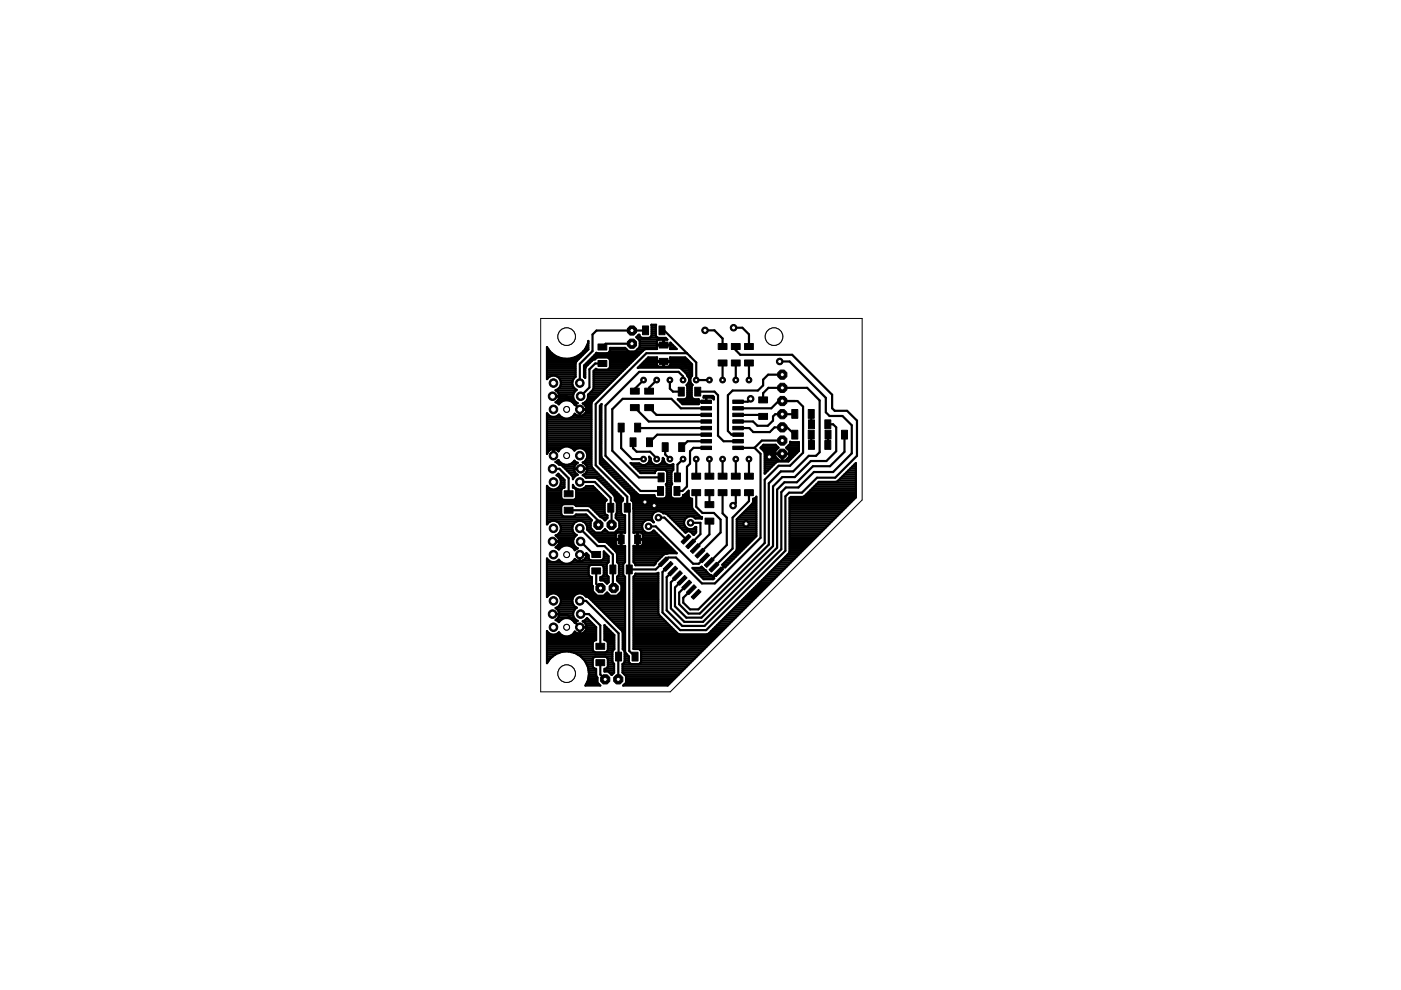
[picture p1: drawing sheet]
<svg xmlns="http://www.w3.org/2000/svg" width="297mm" height="210mm" viewBox="0 0 297 210" stroke-linecap="round" stroke-linejoin="round" font-family="sans-serif">
<g fill="#000" stroke="#000" stroke-width=".21">
<path d="M126.8 76.4h1.9v1.3h-1.9zM126.8 72.9h1.9v1.3h-1.9zM136.2 69.1h1.3v1.9h-1.3zM139.7 69.1h1.3v1.9h-1.3zM139.8 72.5h1.8v1.3h-1.8zM139.8 76h1.8v1.3h-1.8zM152.3 72.8h1.8v1.3h-1.8zM152.3 76.3h1.8v1.3h-1.8zM155.1 72.8h1.8v1.3h-1.8zM155.1 76.3h1.8v1.3h-1.8zM157.9 72.8h1.8v1.3h-1.8zM157.9 76.3h1.8v1.3h-1.8z"/>
<path d="M131.1 89.7h1.2v1.9h-1.2zM133.6 92.8h1.3v1.9h-1.3zM133.7 85.8h1.8v1.3h-1.8zM133.7 82.3h1.8v1.3h-1.8zM134.6 89.7h1.2v1.9h-1.2zM136.7 85.8h1.9v1.3h-1.9zM136.7 82.3h1.9v1.3h-1.9zM137.1 92.8h1.2v1.9h-1.2zM140.4 93.9h1.3v1.8h-1.3zM143.8 82.1h1.3v1.9h-1.3zM143.9 93.9h1.3v1.8h-1.3zM147.3 82.1h1.3v1.9h-1.3z"/>
<path d="M148.6 94.6h2.3v.7h-2.3zM148.6 93.2h2.3v.7h-2.3zM148.6 91.8h2.3v.7h-2.3zM148.6 90.4h2.3v.7h-2.3zM148.6 89h2.3v.7h-2.3zM148.6 87.6h2.3v.7h-2.3zM148.6 86.2h2.3v.7h-2.3zM148.6 84.8h2.3v.7h-2.3zM155.4 94.6h2.2v.7h-2.2zM155.4 93.2h2.2v.7h-2.2zM155.4 91.8h2.2v.7h-2.2zM155.4 90.4h2.2v.7h-2.2z"/>
<path d="M155.4 89h2.2v.7h-2.2zM155.4 87.6h2.2v.7h-2.2zM155.4 86.2h2.2v.7h-2.2zM155.4 84.8h2.2v.7h-2.2zM160.9 87.7h1.8v1.2h-1.8zM160.9 84.2h1.8v1.2h-1.8zM167.9 86.8h1.2v1.9h-1.2zM167.9 91.2h1.2v1.9h-1.2zM171.4 86.8h1.2v1.9h-1.2zM171.4 91.2h1.2v1.9h-1.2zM171.4 89h1.3v1.9h-1.3zM171.4 93.4h1.3v1.9h-1.3z"/>
<path d="M174.9 89h1.2v1.9h-1.2zM174.9 93.4h1.2v1.9h-1.2zM174.9 91.2h1.3v1.9h-1.3zM178.4 91.2h1.3v1.9h-1.3zM119.6 104.1h1.9v1.2h-1.9zM119.6 107.5h1.9v1.3h-1.9zM125.5 116.9h1.8v1.3h-1.8zM128.9 106.7h1.2v1.9h-1.2zM129.3 119.8h1.3v1.9h-1.3zM131.1 113.4h1.2v1.9h-1.2zM132.4 106.7h1.2v1.9h-1.2zM132.8 119.8h1.2v1.9h-1.2z"/>
<path d="M134.6 113.4h1.2v1.9h-1.2zM139.4 103.2h1.3v1.8h-1.3zM139.5 100.3h1.3v1.9h-1.3zM142.9 103.2h1.3v1.8h-1.3zM143 100.3h1.3v1.9h-1.3zM144.4 114.9l1.6-1.6 .5 .5-1.6 1.6zM147 114.3l.5 .5-1.6 1.6-.5-.6zM146.7 103.8h1.8v1.3h-1.8zM146.7 100.3h1.8v1.3h-1.8zM146.4 116.8l1.6-1.5 .5 .5-1.6 1.5zM147.4 117.8l1.5-1.6 .6 .6-1.6 1.5zM149.9 117.2l.5 .6-1.5 1.5-.5-.5z"/>
<path d="M149.5 103.8h1.8v1.3h-1.8zM149.5 100.3h1.8v1.3h-1.8zM149.5 106.4h1.8v1.2h-1.8zM149.5 109.9h1.8v1.2h-1.8zM152.3 103.8h1.8v1.3h-1.8zM152.3 100.3h1.8v1.3h-1.8zM155.1 103.8h1.8v1.3h-1.8zM155.1 100.3h1.8v1.3h-1.8zM157.9 103.8h1.8v1.3h-1.8zM157.9 100.3h1.8v1.3h-1.8zM125.5 120.4h1.8v1.3h-1.8zM126.3 136.4h1.9v1.3h-1.9z"/>
<path d="M126.3 139.9h1.9v1.2h-1.9zM130.5 138.3h1.3v1.8h-1.3zM134 138.3h1.3v1.8h-1.3zM139.6 119.6l1.6-1.5 .5 .5-1.6 1.5zM140.6 120.6l1.6-1.6 .5 .5-1.6 1.6zM141.6 121.6l1.6-1.6 .5 .5-1.6 1.6zM142.6 122.6l1.6-1.6 .5 .5-1.6 1.6zM145.1 122l.6 .5-1.6 1.6-.5-.5zM144.5 124.6l1.6-1.6 .5 .5-1.5 1.6zM145.5 125.6l1.6-1.6 .5 .5-1.6 1.6zM148.1 125l.5 .5-1.6 1.6-.5-.5zM149.3 119.8l1.6-1.6 .5 .5-1.6 1.6z"/>
<path d="M150.3 120.8l1.6-1.6 .5 .5-1.6 1.6zM151.3 121.8l1.6-1.6 .5 .5-1.6 1.6z"/>
<circle cx="165.9" cy="96.2" r="1.05"/>
</g>
<g fill="none" stroke="#000" stroke-width=".47">
<path d="M116 79.4h6M116 76.1h6.7M116 76.5h6.3M116 79.9h.5M116 79h6M116 78.6h6M116 78.2h6M116 77.8h6M116 77.4h6M116 76.9h6M116 75.7h2.3M116 75.3h1.5"/>
<path d="M116 74.9h1M116 74.5h.6M116 74h.3M116 73.6h.1M116.6 74.6h.1M116.6 74.6l-.6-1v6.8a1.6 1.6 0 0 1 1.9-.7 1.6 1.6 0 0 1 1 1.8M116.6 74.6l1.2 .9M117.8 75.5h.1M117.8 75.5l1.3 .5M118.2 79.9h3.8M119.1 76h.1M121.9 75.8h.1"/>
<path d="M121.9 75.8l-1.4 .3-1.4-.1M122 75.7h1.1M122 79.9l-.4 .4-.3 .6v.6M122.7 75.3h.8M123.1 75.1l-1.2 .7M123.1 75.1h.1M123.3 74.9h.6M123.7 74.5h.7M123.8 79.4h.3M123.8 79.9h.3M123.8 79h.3M123.8 78.6h.3"/>
<path d="M123.8 78.2h.3M123.8 77.8h.4M124 77.4h.6M124 74h.7M124.1 74v.1M124.1 74l-1 1.1M124.2 73.6h.5M124.4 76.9h.7M124.4 73.2h.3M124.7 72.8h.1M124.7 72.8v-.5v1.8l-2.5 2.5-.2 .4v2.9M124.7 72.8l-.6 1.2"/>
<path d="M124.7 72.4h.1M124.8 76.5h.7M125.2 76.1h1M125.6 75.7h9.4M125.9 79.4h5.4M125.9 79.9h4.9M125.9 79h5.8M125.9 78.6h6.2M126 75.3h9.4M126.4 74.9h.2M127.7 77.1h-1.5l-1.2 1.2v3.8l-1.9 1.9M128.8 74.9h7"/>
<path d="M129.1 78.2h3.4M129.2 76.1h5.4M129.3 74.5h3.9M129.3 77.8v-1.5l-.3-.4-2.3-.1-.5 .4-.5 .1-1.5 1.5-.1 .3v2l-.3-.2M129.3 77.8l-.5 .6h-2.1l-.4-.2-.4 .5v3.6M129.3 76.5h4.9M129.3 77.8h3.6M129.3 77.4h4M129.3 76.9h4.4M129.3 74h3.5M134 72.9h-5.6l-.7 .7M134.7 74.5h1.5"/>
<path d="M135 71.6h.8M135.1 74h1.7M135.3 71.1h.3M135.4 72h6.1M135.4 77.8h11.3M135.6 73.6h3.7M135.6 73.2h5M135.6 72.8h3.7M135.6 72.4h3.7M135.8 71.5l-.2-.5-.7 .5 .7 .7v1.4l-.9 .9h-1.4l-.8-.7h-3.2l-.1 .8-.4 .3-2.4-.1-2.6 2.7v2.4M135.8 71.5h2.1M135.8 77.4h3.5"/>
<path d="M136.3 76.9h3M136.7 76.5h3.9v1.3l-1.2-.1-.1-.4v-.6h2.8v.7l-.4 .4h-.9v-1.3h5.2M136.9 70l-10.4 .1-.9 .8v3.5l-2.7 2.8v4M137.1 76.1h2.2M137.9 71.6h1.4M138.2 69.5h.8M138.2 71.1l-.3 .4M138.2 71.1l-.1-2.2h1l-.1 2.2 .3 .4M138.2 71.1h.9M138.2 70.7h.8M138.2 70.3h.8M138.2 69.9h.8"/>
<path d="M138.2 69.1h.8M139.3 75.8v.7M139.3 75.8h-1.9l-2.2 2.2h8.9l.3 .1 1.2 1.2 .3 .6M139.3 75.8h.1M139.3 71.5l1.8 .1 .4 .4h-.7v1.2h1.3v.8h1.4l-1.4-1.4v.4h-2.8v-.5l.1-.4 1.2-.1v1.2h-1.3v.8h-2.4l-.3 .1-11.1 11.1-.1 .3v13.3l.1 .3 6.6 6.6v.4l-.4 .5v2.1a.71 .71 0 0 0 .8 .6v3.7M140.4 70h.4l6.8 6.9v3.7h2.8M140.6 77.4h.2M140.6 76.9h.2M140.6 72.8h.2M140.6 72.4h.2M140.7 76.6h3.7l1.8 1.8v5.8l.9 1h2.7l-.1-.9M140.8 73.2h1.9"/>
<path d="M142.1 77.4h4.6M142.1 76.5v-.7h3.2l1.4 1.4v2.5l-.2 .2M142.1 76.1h3.5M142.1 76.9h4.3M142.1 73.6h1M142.1 72.8h.2M144.5 78.2h2.2M144.9 78.6h1.8M145.3 79h1.4M145.6 74.9h-8.5l-10.8 10.8v12.9l6.7 6.7v2.4l.4 .4v29.9l1.2 1.2M145.6 79.4h1.1M145.8 76.3h.1"/>
<path d="M145.9 79.9a1.27 1.27 0 0 1-.3 1.8l.1 .3-.1 2.4-.4 .2h-1.5l1 1.1h3.4v-1.1h-.9l-.5-.2-.1-.3v-2.1l.3-.4a1.28 1.28 0 0 1-.4-1.7M145.9 79.9h.6M149.5 70h2l1.7 1.8v1.7M153.2 77v3.6M155.5 69.5h1.9l1.4 1.4v2.6M156 73.5v.7l1 1h11l8.4 8.5v2.9l.6 .5h2.6l2.1 2.1v7.4l-4.6 4.7h-3.9l-3.2 3.2h-2.7l-.8 .7v11.6l-16.8 16.8h-5.5l-3.7-3.7v-8.6l1.1-1.2M156 73.5h.1M156 77v3.6M158.8 77v3.6M165.3 76.6h2.1l7.7 7.7v3.1l.8 .8h2.7l2 2v5.9l-4 4h-4l-3.3 3.3h-2.7l-.9 1v12.1l-16.3 16.2h-4.7l-3.3-3.3v-7l1.2-1.3M165.9 79.4h-3l-1.1 1.1v1.2l-1.1 1.1h-5.4l-1 1v7.6l.8 .8h1.4M116 93.6h9.4"/>
<path d="M116 95.2h1.2M116 96.1h.1M116 95.6h.3M116 94.8h3.4M116 94.4h9.4M116 94h9.4M116 93.1h9.4M116 92.7h9.4M116 92.3h9.4M116 91.9h9.4M116 91.5h9.4M116 91.1h9.4"/>
<path d="M116 90.7h9.4M116 90.2h9.4M116 89.8h9.4M116 89.4h9.4M116 89h9.4M116 88.6h3.3M116 88.2h.5M116 87.7h.1M116 80.3h.1M117.2 84h4.3M117.2 99.4h1.4l2 2v3.3M117.2 95.2l.9 .2 .3 .3a1.97 1.97 0 0 1 3.4-.2"/>
<path d="M117.3 95.2v1.3h.1v-1.3M117.3 96.5h.1M117.3 96.1h.1M117.3 95.6h.1M117.5 95.2h1.3M117.8 82.8h4.3M117.8 85.3h1.1M118.1 98.1h.8M118.2 88.2h.5M118.2 97.7h.3M118.3 97.7l-.5 .3 .7 .5 .6 .2 2.2 2.2 .2 .7 .5-.7 .5-.2-.1-.1M118.3 97.7l.1-.2 .1 .2"/>
<path d="M118.3 84.8h3.4M118.3 83.2h3.5M118.3 95.6h.1M118.4 85.7h.1M118.4 82.3h3.4M118.5 97.7l.5 .6 .7 .3M118.5 85.7h.1M118.5 84.4h3.1M118.5 83.6h3.1M118.6 83.9h.1M118.6 84.1h.1M118.6 83.9h-1.4v.2h1.4"/>
<path d="M118.6 84.1l-.4 .8-.4 .4 .7 .4M118.6 80.3h3M118.7 81.9h2.8M118.8 80.7h2.6M118.9 81.5l-.2 .6-.9 .6 .6 .6 .2 .6M118.9 81.5h2.4M118.9 81.1h2.4M119.4 99h2.4M119.7 84.9l-.7 .3-.5 .5M119.8 99.4l3.2-.1v.2h-1.3v.2M120.1 84l2.8 2.8M120.2 99.8h1.6"/>
<path d="M120.5 84.9l.7 .3M120.6 98.5h1.4M120.8 94.8h4.6M120.9 88.6h4.5M121.3 85.3h.8M121.3 81.5l.3 .6 .7 .6a1.57 1.57 0 0 0-.8 1.4 1.57 1.57 0 0 0 1 1.4l-.6 .4-.1-.2M121.4 98.1h1M121.5 95.2h.7M121.5 88.2h1M121.7 99.7l.3 .6 .4 .3M121.8 85.7h.3M121.8 95.5a1.58 1.58 0 0 1 2.5 .2 1.58 1.58 0 0 1-.8 2.4h.1"/>
<path d="M121.8 97.7l.7 .4-.6 .6-.2 .6M121.8 95.5h.1M121.8 97.7h.1M121.8 97.7l-.6 .6-.7 .3-1.7-.1M121.9 87.7a1.95 1.95 0 0 1-3.4 .2 1.56 1.56 0 0 1-2.5-.3v8.6a1.42 1.42 0 0 1 1.2-1M121.9 87.7h.1M122.9 88.2h.1M122.9 87.7h.1M122.9 87.3h.1M122.9 86.9h.1M123 88.2h.1M123.3 88.2h2.1"/>
<path d="M123.6 98.1l.7 .6 .2 .6M123.7 95.2h1.7M123.7 98.1h1.7M123.8 85.7h1.6M124 87.7h1.4M124.1 97.7h1.3M124.1 85.3h1.4M124.1 86.1l.2 .6M124.1 86.1h1.3M124.2 95.6h1.2M124.2 98.5h1.2M124.2 87.4l-.4 .5-.8 .3"/>
<path d="M124.2 87.3h1.2M124.3 86.5h1.1M124.3 86.9h-1.4v1.3l-.5-.1-.5-.4M124.3 86.7h-1.3v1.5M124.3 86.7h.1M124.3 86.9l-.1 .5M124.3 86.9h1.1M124.4 97.3h1M124.4 96.1h1M124.4 99h1.1M124.5 84.8h1.4M124.5 99.8h1.7"/>
<path d="M124.5 99.7l-.3 .6-.4 .3M124.5 96.9h.9M124.5 96.5h.9M124.7 84.4h1.6M124.7 84h2M124.8 83.6h2.3M125.2 83.2h2.3M125.6 82.8h2.3M125.8 99.4l-2.6-.1v.2h1.3v.2M125.9 82.3l-.2 .4-1 1a1.57 1.57 0 0 1-1.2 1.8l.6 .6M125.9 82.3h2.4M125.9 81.9h2.9"/>
<path d="M125.9 81.5h3.3M125.9 81.1h3.7M125.9 80.7h4.1M125.9 80.3h4.5M127.2 93.6h.3M127.2 95.2h.3M127.2 97.7h1M127.2 98.1h1.4M127.2 97.3h.5M127.2 96.9h.3M127.2 96.5h.3M127.2 96.1h.3"/>
<path d="M127.2 95.6h.3M127.2 94.8h.3M127.2 94.4h.3M127.2 94h.3M127.2 93.1h.3M127.2 92.7h.3M127.2 92.3h.3M127.2 91.9h.3M127.2 91.5h.3M127.2 91.1h.3M127.2 90.7h.3M127.2 90.2h.3"/>
<path d="M127.2 89.8h.3M127.2 89.4h.3M127.2 89h.3M127.2 88.6h.3M127.2 88.2h.3M127.2 87.7h.3M127.2 87.3h.3M127.2 86.9h.3M127.2 86.5h.3M127.2 86.1h.3M127.4 98.5h1.6M127.9 99h1.5"/>
<path d="M128.3 99.4h1.5M128.7 99.8h1.5M131.7 90.7v4.3l2.3 2.3h2.4M134 98.5h2M134.2 93.8v1.2l.8 .8h2.8l1.4 1.4v.1M134.5 99h8.2M134.6 86.4l2.9 3h12.2M134.9 99.4h7.8M135.2 90.7l14.5 .1M135.3 99.8h3.8M136.4 80.6l-1.8 1.8v.5M136.9 98.5h1.9"/>
<path d="M137.5 98.1h.7M137.6 86.4l1.6 1.6h10.5M137.6 96.9h.1M137.7 97.7h.3M137.7 97.3h.3M139.2 80.6l-1.6 1.6v.7M139.7 98.5h1.9M140.3 98.1h.7M140.5 97.7h.3M140.5 97.3h.2M141 94.8v1.6l1 .9M141.2 99.8h1.4"/>
<path d="M142 80.6v1.8l.7 .6h1.7M142.5 98.5h.2M143.9 84.8h4.2M144.3 85.3h3.8M144.7 85.7h3.4M144.8 80.6v-.8l-.9-1h-8.4l-7.1 7.2v10.6l7.4 7.5h4.2M144.8 97.3l-1.2 1.2v2.7M145.6 84.4h1.2M145.7 81.5h1M145.7 84h.9M145.7 83.6h.9M145.7 83.2h.9"/>
<path d="M145.7 82.8h.9M145.7 82.3h.9M145.7 81.9h.9M146 81.1h.5M146.1 80.3h.3M146.1 80.7h.2M147.6 97.3v3.7M147.9 83h3.6l.7 .8v8.6l1.2 1.2h3.1M149.2 83.9h1.9l.2 .3v.5l-.4-.4h-1.7zM149.2 84h2M149.7 95h-2.7l-.7 .7v2.6l-.7 .7v4.1l-.9 1h-1.2M149.7 93.6h-3.9l-1.3 1.2"/>
<path d="M149.7 92.2h-10.4l-1.6 1.6M149.7 86.6h-5.3l-2.1-2h-10.3l-2.2 2.2v8.8l5.7 5.6h4.7M149.7 84.8h.1M149.7 84.4h.1M150.4 97.3v3.7M151.2 84.4h.1M153.2 97.3v3.7M156 97.3v3.7M156.5 95h3.5M156.5 90.8h2.4l.8 .8h3.5l1-1h2.7l1.6 1.6M156.5 88h5l.3 .3M156.5 86.6h7l1.6-1.6h4l1.2 1.2v9.8l-2.8 2.7h-2.4l-3 3v13.4l-14 14.1h-1.8l-1.4-1.4v-1.1l1.7-1.7"/>
<path d="M158.8 97.3v3.7M159.2 84.6l-.6 .6h-2.1M160 95l1.2 1.2v17.8l-9.6 9.7h-2.8l-5.5-5.5h-1.6l-2.7 2.5h-5.6M161.4 94.8h3.5M161.5 95.2h3.3M161.8 84.8v-1.4l1.1-1.2h8.2l2.7 2.7v11l-.8 .7h-1.5l-3.3 3.3h-2.7l-2.5 2.6v13l-14.6 14.6h-2.4l-2-2v-2.5l1.6-1.6M161.8 94.4h2.7M161.9 95.6h2.5M162.1 99.4h1.1M162.1 96l-.9-1 .7-.7h2.5l.7 .6-.7 .7v1.2l.8 .9M162.1 97.7h5.2M162.1 98.5h1.9"/>
<path d="M162.1 99.8h.7M162.1 99h1.5M162.1 98.1h2.4M162.1 97.3h2.8M162.1 96.9h2.3M162.1 96.5h2.3M162.1 96.1h2.3M165.9 93.4h-4.4l-1.5 1.6M165.9 96.2v1.5M165.9 97.3h.1M165.9 96.9h.1M165.9 96.5h.1"/>
<path d="M166.8 94.8h2.6M166.9 97.3h.8M167 95.2h2.4M167.2 94.4h2.2M167.3 96.9h.8M167.3 96.2h-3.5l-.7 .7M167.3 96.5h1.2M167.3 96.1h1.7M167.3 95.6h2.1M167.5 94h1.9M168.5 87.8h-4.1l-.5 .5v.9l-1.1 1.1h-2.2l-.9-.9h-3.2M169.4 95.6v-1.9h-1.9v.4l-.8 .8 .6 .7v1.2l-.8 .9"/>
<path d="M169.4 95.6l-2.2 2.3h-2.3l-.3 .1-2.5 2.4v-4.4M172 87.8v2.2M172 92.2v2.1M175.5 90h1.1l.7 .6v5.1l-2.1 2h-3.3l-3.4 3.5h-2.6l-2 1.9v12.7l-15.2 15.2h-3.2l-2.4-2.5v-3.9l1.5-1.5M175.6 92.2l-.1 2.1M179 92.2v3.6l-3 3h-3.6l-3.4 3.5h-2.7l-1.5 1.5v12.3l-15.7 15.7h-4l-2.9-2.8v-5.5l1.4-1.4M179.8 99.8h1.7M180.3 99.4h1.2M180.7 99h.8M181.1 98.5h.4M116 109.7h8.9M116 106h12.6"/>
<path d="M116 103.1h.1M116 119.7h12.6M116 119.3h3.1M116 118.9h.4M116 118.5h.1M116 111h.1M116 110.6h.7M116 110.2h9.3M116 109.3h3.2M116 108.9h3M116 108.5h3M116 108.1h3"/>
<path d="M116 107.7h3M116 107.3h3M116 106.8h12.2M116 106.4h12.3M116 105.6h3M116 105.2h3M116 104.8h3M116 104.4h3M116 103.9h3M116 103.5h.4M116 103.1v8.1a1.6 1.6 0 0 1 2.6-.2 1.6 1.6 0 0 1-.8 2.5l.7 .8M116 103.1l.5 .4"/>
<path d="M116.5 103.5l.5 .3h.7l.5-.3M117.9 113.5h4.3M118 116h1M118 110.6h4.3M118.2 100.6h.3M118.3 113.9h3.5M118.3 103.5h1M118.3 118.9h.4M118.4 115.5l-.6 .6 .7 .4M118.4 116.4h.2M118.4 115.5h3.3M118.4 101h.6"/>
<path d="M118.5 114.3l.1 .4M118.5 118.7a1.96 1.96 0 0 0 3.4-.2l.5 .4 .5 .1v-1.3h1.4a1.41 1.41 0 0 1-1.3 1.3M118.5 114.3h3.1M118.5 118.7a1.58 1.58 0 0 1-2.5-.3v8.2a1.6 1.6 0 0 1 2.6-.2 1.6 1.6 0 0 1-.8 2.5l.7 .7M118.5 116.5h.1M118.5 118.7h.1M118.5 113.1h3.3M118.5 115.1l-.1 .4M118.5 115.1h3M118.6 111h3.1M118.6 114.7h.1M118.7 103.1h1"/>
<path d="M118.7 103.1l-.5 .4M118.7 101.4h.7M118.8 112.6h2.7M118.8 111.4h2.7M118.9 102.7h.8M118.9 112.2h2.4M118.9 101.9v.6l-.2 .6M118.9 101.9l-.2-.6-.7-.5 .4-.4 1.3 1.3v1.7l-.4 .1M118.9 111.8h2.4M118.9 102.3h.8M118.9 101.9h.8M119 108.9l.1 .3 .4 .3h2.1l.5-.4h2.1l1.3 1.2-.3 .3v1.4l1 .9h1.4l.7-.7"/>
<path d="M119 103.9v1.6l.1 .2 .4 .3M119.3 103.5l-.3 .4M120.6 108.2h4l2.3 2.2v.9M120.6 100.2h1.3M121.1 100.6h1.3M121.1 119.3h7.8M121.3 116h.7M121.4 101h.5M121.5 103.1h.1M121.5 101.4h.1M121.5 115.1l.3 .6 .7 .5-.3 .2M121.5 114.7h-4.3v.2h1.4l-.1 .2"/>
<path d="M121.6 103.1l-.1-.3v.6l.4 .1M121.6 103.1l.4 .4M121.6 118.9h.7M121.7 116.4h.5M121.8 113.9l.5-.5a1.6 1.6 0 0 1-.9-2 1.6 1.6 0 0 1 2-1 1.6 1.6 0 0 1 1.1 1.9l2.6 2.6h1.2l.4 .1 2 2.1 .1 .3v1.8l.4 .5M121.8 113.9l-.3 .6v.6M121.9 103.5l.3 .4M121.9 103.5h.1M121.9 109.3h2.6M122 103.5a1.58 1.58 0 0 0 2.2-.4h1.6l2.8 2.8-.4 .7v2.1l.3 .5 .3 .1v.5l-.5 .5-.7-.7h-.3l-2.2-2.2-.3-.1h-2.7l-.5-.4-2.3 .1-.3 .4v1.5M122.1 107.3h6.1M122.1 105.6h6.1"/>
<path d="M122.2 103.9v1.6l-.3 .4-.3 .1M122.2 105.2h5.6M122.2 104.8h5.2M122.2 104.4h4.8M122.2 103.9h4.4M122.2 116.4l-.3 .3a1.96 1.96 0 0 0-3.4-.2M122.9 118.9h.1M122.9 118.5h.1M122.9 118h.1M122.9 112l3.8 3.8h1.5l1.7 1.8v6.9l.2 .2M122.9 102.2h3.2l3.4 3.4v2l.2 .2v3.5M123 119v-1.5h1.3v-.2l.5 .5v.5l.3 .5h2.6l.3-.5v-1.4l1 1v1.3l-.4 .5"/>
<path d="M123 119h.1M123 117.6h1.7M123.1 114.8l2.8 2.8h.5M123.5 118.9h5.5M123.6 110.6h1.6M123.8 100.6l-.3 .2 .8 .5h2l.3 .2M123.8 103.5h2.4M123.8 100.6h3.2M124 101h3.4M124 118.5h.9M124.1 111h1.1M124.3 118h.5"/>
<path d="M124.3 100.2h2.3M124.4 111.4h.8M124.5 112.2h1M124.5 111.8h.7M124.8 112.6h1.1M125.2 113.1h5.5M125.4 107.7h2.8M125.7 113.5h4.9M125.8 108.1h2.4M126.1 113.9h4.5M126.2 108.5h2M126.6 101.5l3.6 3.6 .2 1 .4 .5v2.1l-.2 .4v.7l.7 .8v1.4l-1 .9h-1.3l-.7-.7"/>
<path d="M126.6 108.9h1.7M126.6 101.4h1.2M126.9 114.7h3.7M127 109.3h1.8M127 101.9h1.2M127.4 102.3h1.3M127.7 109.7h1.1M127.8 112.6h.9M127.9 102.7h1.2M128 118.5h1M128 118h1M128 117.6h.7"/>
<path d="M128 117.2h.3M128.1 110.2h.4M128.2 112.2h.1M128.3 103.1h1.2M128.6 119.7v2.1l.4 .5v1.1M128.7 103.5h1.2M128.8 115.1h1.8M129.1 103.9h1.2M129.1 100.2h1.6M129.2 115.5h1.4M129.5 104.4h1.2M129.5 100.6h1.6"/>
<path d="M129.6 116h2.9M129.9 104.8h1.2M129.9 101h1.6M130 104.8h.1M130 116.4h2.5M130.3 105.2h1.3M130.4 106h1.7M130.4 105.6h1.6M130.4 101.4h1.5M130.4 116.8h2.1M130.6 109.7h1.9M130.6 114.3l.1-1.2 .2-.2h.7v2.9h-.7l-.3-.4v-1h1.2v1.4h.7"/>
<path d="M130.6 109.3h1.9M130.6 112.6h1.9M130.7 108.9h1.1M130.7 106.4h1M130.7 117.2h1.8M130.8 101.9h1.5M130.8 108.5h.9M130.8 108.1h.9M130.8 107.7h.9M130.8 107.3h.9M130.8 106.8h.9M130.8 118.9h1.7"/>
<path d="M130.8 118.5h1.7M130.8 118h1.7M130.8 117.6h1.7M130.9 110.2h1.6M131 119.3h1.4M131 112.2h1.5M131.2 102.3h1.5M131.2 119.7v2.1a1.43 1.43 0 0 0-.4 1.3l1 .9v1.4l-1 .9M131.2 119.7h.9M131.3 110.6h1.2M131.3 111.8h1.2M131.3 111.4h1.2"/>
<path d="M131.3 111h1.2M131.6 114.7h.2M131.6 115.5h.2M131.6 115.1h.2M131.6 113.9h.2M131.6 113.5h.2M131.6 113.1h.2M131.6 102.7h1.5M132 103.1h1.6M132.1 119.7v2.1l.4 .5v15.9l.4 .5M132.4 103.5h1.6M132.5 112.9h-.7v1.4h-5.3"/>
<path d="M132.5 112.9v.1M132.5 115.8h.1M132.5 115.8v3.4l-.4 .5M132.8 103.9h1.6M133.3 104.4h1.5M133.7 104.8h1.5M133.9 105.2v.9l.4 .5v6.4l.8-.1v1.4h5.4M133.9 105.2l-.2-.4-6.5-6.5v-12.3l.4-.3-.1 11.1 .1 .4 7.7 7.6 .3 .2h3.1v.2M133.9 106h12.8M133.9 105.6h5.1M133.9 105.2h4.8M134.2 106.4h12.5"/>
<path d="M134.3 107.7h12.4M134.3 107.3h12.4M134.3 106.8h12.4M134.3 109.7h3.9M134.3 112.2h2M134.3 118.9h5.1M134.3 118.5h5.5M134.3 118h6M134.3 117.6h6.4M134.3 117.2h9.1M134.3 116.8h8.7M134.3 116.4h8.3"/>
<path d="M134.3 116h7.8M134.3 112.6h2.3M134.3 111.8h1.8M134.3 111.4h1.8M134.3 111h2M134.3 110.6h2.3M134.3 110.2h4M134.3 109.3h4M134.3 108.9h4.2M134.3 108.5h4.7M134.3 108.1h12.7M134.5 119.3h4.5"/>
<path d="M134.7 119.7h4.1M135.1 114.7h.2M135.1 115.5h.2M135.1 115.1h.2M135.1 113.9h.2M135.1 113.5h.2M135.1 113.1h.2M135.7 100.2h3.2M136.2 113.1h3M136.2 115.5h5.5M136.3 114.3l-.1-1.2-.2-.2h-.7v2.9h.7l.3-.4v-1h-1.2v1.4l-.8-.1v3.5l.4 .5M136.3 114.7h4.6"/>
<path d="M136.3 115.1h5M136.3 113.9h3.8M136.3 113.5h3.3M136.7 106.4v.2M137.5 111.6h1.5l8 7.9h1.1l1.3-1.2M138.4 112.6h.4M138.4 110.6h.1M138.7 105.2l.3 .4M139 119.5h.1M139 119.5l-.3 .3h-4v-.1M139 105.6h2.1M139.6 109.7h1.3l4.5 4.6"/>
<path d="M140.2 108.5h7.2M141.1 105.6h1.4M141.2 102.7h1.2M141.2 108.9h6.6M141.3 105.2h.9M141.4 103.1h.8M141.4 104.8h.8M141.4 104.4h.8M141.4 103.9h.8M141.4 103.5h.8M141.5 102.3l-.3 .4 .2 .3v2.2l-.3 .4M141.5 102.3l-.1-2.4-.5-.3h-1.5a.64 .64 0 0 0-.5 .7h-3.1l-2.1-2.1h1.8a1.28 1.28 0 0 0 1.7 .2 1.28 1.28 0 0 0 .4-1.6l.4 .4a1.3 1.3 0 0 0 1.3 1.4 1.3 1.3 0 0 0 1.2-1.5l.3 .2a1.27 1.27 0 0 0 .6 1.2 1.27 1.27 0 0 0 1.3-.1v1.3l-.4 .4v2.2"/>
<path d="M141.5 102.3h.8M141.5 101.9h.8M141.5 101.4h.8M141.5 101h.8M141.5 100.6h.8M141.5 100.2h.8M141.7 109.3h6.6M142.1 109.7h3.5M142.2 105.2l.3 .4M142.3 102.3l.2 .3-.3 .4v2.2M142.5 105.6h2M142.5 110.2h2.7"/>
<path d="M143 110.6h2M143.4 111h1.6M143.8 111.4h1.4M144.2 111.8h1.3M144.5 105.6h1.7M144.6 112.2h3M144.8 105.2h1.2M144.8 105h.1M144.8 105l-.3 .6M144.9 105l1.1-1v1.2a.68 .68 0 0 0 .7 .5v1.9l.2 .3 1.5 1.6 .4 .1v.4l-1.4-.1a1.38 1.38 0 0 0-1.4-.4 1.38 1.38 0 0 0-1 1.1M145 110.6a1.4 1.4 0 0 0 1.1 1.6M145 112.6h.8"/>
<path d="M145.3 104.8h.7M145.7 104.4h.3M146.2 112.6h1.4M146.4 110.8h2.1v2.4l-2.1 2.1M146.7 112.2l.9-.5v1.2l-.5 .5-.7-.7a.71 .71 0 0 0-1 .3l-4-4-.8-.2a1.37 1.37 0 0 0-2-.1 1.37 1.37 0 0 0 0 2 1.42 1.42 0 0 0-2-.1 1.42 1.42 0 0 0 0 2.1 1.42 1.42 0 0 0 2.1-.2l4.8 4.8h-2l-.7 .2-1.8 1.8v.2M146.7 113.1h.7M147.2 109.7h1.6M147.4 111.8h.2M147.6 104.5v2.9l1.3 1.4h2.5l1.4 1.4v2.7l-4.4 4.4M150.4 110.5v2.8l-3 3M150.4 104.5v2.5M153.2 119.7h1.1"/>
<path d="M153.2 104.5v4.3l.9 .9v5.8l-3.7 3.8M153.6 119.3h1.1M154 118.9h1.1M154.4 118.5h1.2M154.8 118h1.2M155.3 117.6h1.1M155.7 117.2h1.1M156 104.5v2.1l-.6 .6M156.1 116.8h1.1M156.2 114.3h3.5M156.2 112.2h4.2M156.2 114.7h3.1"/>
<path d="M156.2 116.4h1.4M156.2 116h1.9M156.2 115.5h2.3M156.2 115.1h2.7M156.2 113.9h3.9M156.2 113.5h4.2M156.2 113.1h4.2M156.2 112.6h4.2M156.2 111.8h4.2M156.2 111.4h4.2M156.2 111h4.2M156.2 110.6h4.2"/>
<path d="M156.2 110.2h4.2M156.6 109.7h3.8M157 109.3h3.4M157.4 108.9h3M157.8 108.5h2.6M158.2 108.1h2.2M158.6 107.7h1.8M158.8 104.5v1.8l-3.5 3.4v6.6l-3.9 3.9M159.1 107.3h1.3M159.5 106.8h.9M159.7 106.4v-.7l.4-.1 .3-.3v8.4l-6.7 6.6-.2-.2M159.7 106h.7"/>
<path d="M159.7 106.4l-.4 .6-3.1 3.1v6.4l-.1 .3-3 2.9 .4 .4M159.7 106.4h.7M160.1 105.6h.3M162.1 100.2h.3M164.9 119.7h2.3M165.3 119.3h2.3M165.7 118.9h2.3M166.1 118.5h2.3M166.5 118h2.4M166.9 117.6h2.4M167.3 117.2h2.4M167.4 109.7h9.8"/>
<path d="M167.4 114.3h5.2M167.4 112.2h7.3M167.4 114.7h4.8M167.4 106h13.5M167.4 116.8h2.7M167.4 116.4h3.1M167.4 116h3.5M167.4 115.5h3.9M167.4 115.1h4.4M167.4 113.9h5.6M167.4 113.5h6M167.4 113.1h6.4"/>
<path d="M167.4 112.6h6.8M167.4 111.8h7.7M167.4 111.4h8.1M167.4 111h8.5M167.4 110.6h8.9M167.4 110.2h9.3M167.4 109.3h10.2M167.4 108.9h10.6M167.4 108.5h11M167.4 108.1h11.4M167.4 107.7h11.8M167.4 107.3h12.2"/>
<path d="M167.4 106.8h12.7M167.4 106.4h13.1M167.4 105.6h13.9M170.6 105.2h10.9M171 104.8h10.5M171.4 104.4h10.1M171.8 103.9h9.7M172.3 103.5h9.2M172.7 103.1h8.8M173.1 102.7h8.4M173.5 102.3h8M177.8 101.9h3.7"/>
<path d="M178.2 101.4h3.3M178.6 101h2.9M179 100.6h2.5M179.4 100.2h2.1M116 133.8v6.8l.6-1M116 133.8a1.58 1.58 0 0 0 2.5 .3l.5 .5M116 139.2h1.2M116 126.3h.2M116 123h9.5M116 138.8h1.7M116 138.4h2.6M116 138h9.8"/>
<path d="M116 137.6h9.7M116 137.1h9.7M116 136.7h9.7M116 136.3h9.7M116 135.9h9.9M116 135.5h10.4M116 135.1h10.4M116 134.6h3.1M116 134.2h.4M116 133.8h.1M116 125.9h.8M116 125.5h9.8"/>
<path d="M116 125.1h9.7M116 124.7h9.7M116 124.3h9.6M116 123.8h9.5M116 123.4h9.5M116 122.6h9.5M116 122.2h9M116 121.8h8.8M116 121.4h8.8M116 120.9h8.8M116 120.5h8.8M116 120.1h8.9"/>
<path d="M116.6 139.6h.1M116.7 139.6h-.7M117.2 130.2h2.9l2.8 2.8M117.8 138.7h.1M117.8 138.7l-1.2 .9M117.9 125.9h4.4M118 131.3h1.1M118 128.8h4.3M118.2 129.2h3.6M118.3 134.2h.3M118.3 131.7h.3M118.4 130.9l-.6 .6 .7 .4"/>
<path d="M118.4 130.9h3.3M118.5 129.6l.1 .5M118.5 129.7h3.1M118.5 131.9h.1M118.5 126.3h3.3M118.6 130.5h2.9M118.6 128.4h3.1M118.6 130.1h-1.4v.2h1.4M118.6 130.3h.1M118.6 130.3l-.2 .6M118.6 130.1h2.9M118.8 126.8h2.7"/>
<path d="M118.8 128h2.7M118.9 127.6h2.4M118.9 127.2h2.4M119 134.6l.7 .3h.8l.7-.3M119.1 138.2h.1M119.1 138.2l-1.3 .5M120.5 138.1l1.4 .3M120.5 138.1h.1M120.5 138.1l-1.4 .1M121.2 134.6h5.2M121.2 131.3h.8M121.2 131.3a1.97 1.97 0 0 0-2.7 .6"/>
<path d="M121.5 130.5l.3 .6 .7 .5-.6 .5-.1-.2M121.6 134.2h.7M121.6 131.7h.7M121.7 138.4h8.1M121.9 138.4l1.2 .7M121.9 138.4h.1M122.3 128.8a1.6 1.6 0 0 1-.6-2.5 1.6 1.6 0 0 1 2.6 .2l.5 .1 7.1 7.2 .1 .3v3.5l.4 .5v2.2l-.4 .5v1.8l.7 .8M122.3 128.8a1.62 1.62 0 0 0-.8 1.7M122.5 138.8h7.3M122.9 134.2h.1M122.9 133.8h.1M122.9 133.4h.1"/>
<path d="M122.9 127.4h1.4l6.8 6.9v9.7M123 134.4h.1M123 133h3.4M123 134.4a1.36 1.36 0 0 0 1.3-1.3h-1.4v1.3l-.7-.2-.3-.3-.7 .7M123.1 139.1l1 1.1M123.1 139.1h.1M123.1 130.2h1.8l2.4 2.4v4.4M123.2 139.2h6.6M123.5 125.9h2.7M123.5 139.6h2.2M123.6 134.2h2.8M123.6 131.7h1.5"/>
<path d="M124.1 133.8h2.3M124.1 132.2h1.5M124.1 126.3h8.4M124.2 131.3h.5M124.3 133.4h2.1M124.3 132.6h1.7M124.3 132.9h-1.3v1.5M124.3 132.9h.1M124.3 132.9l-.2-.7-.6-.5 1-.6 1.9 1.9M124.9 126.8h7.6M125.3 127.2h7.2M125.7 127.6h6.8"/>
<path d="M126.1 128h6.4M126.2 139.2l-.5 .5v1.6l.3 .4M126.4 121.1v2.7l.9 .9M126.6 128.4h5.9M127 128.8h5.5M127.3 122.6h1.7M127.4 129.2h5.1M127.8 122.2h1.1M127.8 129.7h4.7M127.9 120.1h.7M128 126.3l.7-.7 .7 .7M128 123l.7 .8 .3-.4"/>
<path d="M128 121.8h.6M128 121.4h.6M128 120.9h.6M128 120.5h.6M128.2 132.6v3.1a.67 .67 0 0 1 .7 .6v1.5l-.5 .5-2.4-.1-.3-.4v-1.5a.67 .67 0 0 1 .7-.6v-2.7M128.2 132.6l2 2M128.2 135.5h2M128.2 135.1h2M128.2 134.6h2M128.2 134.2h1.6M128.2 133.8h1.2M128.2 133.4h.8"/>
<path d="M128.2 133h.4M128.2 132.6h.1M128.2 130.1h4.3M128.4 139.2l.5 .5v1.6l-.3 .4M128.4 125.9h.6M128.4 123.4h.6M128.6 130.5h3.9M128.7 135.9h1.5M128.8 138h1.1M128.8 139.6h1M128.9 137.6h1.3M128.9 137.1h1.3"/>
<path d="M128.9 136.7h1.3M128.9 136.3h1.3M129 123h-1.7v-.7a.63 .63 0 0 0 .7-.5v-1.5l-.3-.5h-.2h-2.4l-.3 .5v1.5a.63 .63 0 0 0 .7 .5l.2 3.1 .9 .9M129.1 130.9h3.4M129.5 131.3h3M129.9 131.7h2.6M130.2 134.6v3l-.4 .5v2.2l.4 .4v1.9l-.5 .5-.7-.7h-.8v-.6l.4-.1M130.3 132.2h2.2M130.7 132.6h1.8M130.8 123h1.7M130.8 122.6h1.7M131 122.2h1.4"/>
<path d="M131.1 133h1.4M131.2 125.9h1.3M131.2 123.4h1.3M131.2 121.8h.9M131.2 121.4h.9M131.2 120.9h.9M131.2 120.5h.9M131.2 120.1h.9M131.5 133.4h1M131.6 123.8h.9M131.6 125.5h.9M131.8 125.1h.7"/>
<path d="M131.8 124.7h.7M131.8 124.3h.7M131.9 133.8h.6M132 137.6h.5M132 137.1h.5M132 136.7h.5M132 136.3h.5M132 135.9h.5M132 135.5h.5M132 135.1h.5M132 134.6h.5M132 134.2h.5"/>
<path d="M132.4 138h.1M132.4 139.6h.9M132.4 139.2h.9M132.4 138.8h.5M132.4 138.4h.2M132.9 138.7l.4 .5M133.3 139.2v1.1l.3 .4 1.8 .1 .4-.3v-2.6l-.4-.3h-1.1v-15.3l.3-.3 .1-.4h4.5l.4-.1v8.5l.1 .4 4 4 .3 .1h5.9l.3-.1 17.1-17.1 .1-.4v-11.3l.3-.2h2.5l.3-.2 3.1-3h3.6l.4-.2 3.9-3.8v7.3l-39.9 39.9h-9.5l.6-.7v-1.3M134.3 126.3h5.3M134.3 123h5.3M134.3 137.6h15.1M134.3 137.1h15.5M134.3 136.7h15.9"/>
<path d="M134.3 136.3h16.3M134.3 135.9h16.7M134.3 135.5h17.1M134.3 135.1h17.5M134.3 134.6h18M134.3 134.2h9.3M134.3 133.8h8.9M134.3 133.4h8.4M134.3 133h8M134.3 132.6h7.6M134.3 132.2h7.2M134.3 131.7h6.8"/>
<path d="M134.3 131.3h6.4M134.3 130.9h6M134.3 130.5h5.5M134.3 130.1h5.3M134.3 129.7h5.3M134.3 129.2h5.3M134.3 128.8h5.3M134.3 128.4h5.3M134.3 128h5.3M134.3 127.6h5.3M134.3 127.2h5.3M134.3 126.8h5.3"/>
<path d="M134.3 125.9h5.3M134.3 125.5h5.3M134.3 125.1h5.3M134.3 124.7h5.3M134.3 124.3h5.3M134.3 123.8h5.3M134.3 123.4h5.3M134.3 122.6h5.3M134.5 122.2h5.1M134.7 121.8h4.9M135.9 138h13M135.9 139.6h11.4"/>
<path d="M135.9 139.2h11.8M135.9 138.8h12.2M135.9 138.4h12.6M146.8 120.4h1.5l.5-.2 1.7 1.7 .3 .1 .6 .6-.2 .2h-2zM146.9 120.5h2.2M147.3 120.9h2.3M147.7 121.4h2.3M148.2 121.8h2.2M148.6 122.2h2.4M148.8 120.2h.1M149 122.6h2.4M150.3 134.2h2.4"/>
<path d="M150.7 133.8h2.4M151.2 133.4h2.3M151.4 122.2h.1M151.6 133h2.3M151.8 121.8h.1M152 132.6h2.3M152.2 121.4h.1M152.4 121.2v.1M152.4 132.2h2.3M152.6 120.9h.1M152.8 131.7h2.4M153.1 120.5h.1"/>
<path d="M153.2 131.3h2.4M153.5 120.1h.4M153.5 120.1l-2.3 2.3M153.6 130.9h2.4M154.1 130.5h2.3M154.5 130.1h2.3M154.9 129.7h2.3M155.3 129.2h2.3M155.7 128.8h2.4M156.1 128.4h2.4M156.6 128h2.3M157 127.6h2.3"/>
<path d="M157.4 127.2h2.3M157.8 126.8h2.3M158.2 126.3h2.3M158.6 125.9h2.4M159 125.5h2.4M159.5 125.1h2.3M159.9 124.7h2.3M160.3 124.3h2.3M160.7 123.8h2.3M161.1 123.4h2.4M161.5 123h2.4M162 122.6h2.3"/>
<path d="M162.4 122.2h2.3M162.8 121.8h2.3M163.2 121.4h2.3M163.6 120.9h2.3M164 120.5h2.4M164.4 120.1h2.4M116 140.5h.1M116 140h.4M123.9 140h1.8M124.1 140.2l.6 1.2M124.1 140.2h.1M124.2 140.5h1.5"/>
<path d="M124.3 145h2.7M124.4 140.9h1.3M124.5 144.6h2.2M124.6 141.3h1.1M124.7 141.4v.1M124.7 144.2v.1M124.7 141.4l.2 1.4-.2 1.4M124.7 144.2h2M124.7 141.7h1.3M124.7 143.8h2M124.8 142.1h1.6M124.8 143.4h1.6"/>
<path d="M124.8 142.5h1.6M124.9 143h1.5M126 141.7l.4 .1v1.4l.3 .5v1l.6 .7h-3.2l.6-1.2M127.3 140.5v2.5l1 1M128.2 142.1h2M128.6 141.7h1.6M128.9 141.3h1.3M128.9 140.9h1.3M128.9 140.5h1M128.9 140h.9M129.1 142.5h1.1M129.5 143h.4"/>
<path d="M132 142.5h12.4M132 142.1h12.8M132 141.7h13.2M132 141.3h13.6M132 140.9h14M132.3 143h11.7M132.4 140.5h1M132.4 145h9.5M132.4 140h.9M132.7 144.6h9.6M132.7 144.2h10M132.7 143.8h10.4"/>
<path d="M132.7 143.4h10.9M135.8 140.5h10.7M135.9 140h11"/>
</g>
<circle cx="165.9" cy="96.2" r=".44" fill="#fff" stroke="#000" stroke-width=".21"/>
<circle cx="165.9" cy="93.4" r="1.05" fill="#000" stroke="#000" stroke-width=".21"/>
<circle cx="165.9" cy="93.4" r=".44" fill="#fff" stroke="#000" stroke-width=".21"/>
<circle cx="165.9" cy="90.6" r="1.05" fill="#000" stroke="#000" stroke-width=".21"/>
<circle cx="165.9" cy="90.6" r=".44" fill="#fff" stroke="#000" stroke-width=".21"/>
<circle cx="165.9" cy="87.8" r="1.05" fill="#000" stroke="#000" stroke-width=".21"/>
<circle cx="165.9" cy="87.8" r=".44" fill="#fff" stroke="#000" stroke-width=".21"/>
<circle cx="165.9" cy="85" r="1.05" fill="#000" stroke="#000" stroke-width=".21"/>
<circle cx="165.9" cy="85" r=".44" fill="#fff" stroke="#000" stroke-width=".21"/>
<circle cx="165.9" cy="82.2" r="1.05" fill="#000" stroke="#000" stroke-width=".21"/>
<circle cx="165.9" cy="82.2" r=".44" fill="#fff" stroke="#000" stroke-width=".21"/>
<circle cx="165.9" cy="79.4" r="1.05" fill="#000" stroke="#000" stroke-width=".21"/>
<circle cx="165.9" cy="79.4" r=".44" fill="#fff" stroke="#000" stroke-width=".21"/>
<circle cx="136.4" cy="97.3" r=".61" fill="#000" stroke="#000" stroke-width=".21"/>
<circle cx="136.4" cy="97.3" r=".34" fill="#fff" stroke="#000" stroke-width=".21"/>
<circle cx="139.2" cy="97.3" r=".61" fill="#000" stroke="#000" stroke-width=".21"/>
<circle cx="139.2" cy="97.3" r=".34" fill="#fff" stroke="#000" stroke-width=".21"/>
<circle cx="142" cy="97.3" r=".61" fill="#000" stroke="#000" stroke-width=".21"/>
<circle cx="142" cy="97.3" r=".34" fill="#fff" stroke="#000" stroke-width=".21"/>
<circle cx="144.8" cy="97.3" r=".61" fill="#000" stroke="#000" stroke-width=".21"/>
<circle cx="144.8" cy="97.3" r=".34" fill="#fff" stroke="#000" stroke-width=".21"/>
<circle cx="147.6" cy="97.3" r=".61" fill="#000" stroke="#000" stroke-width=".21"/>
<circle cx="147.6" cy="97.3" r=".34" fill="#fff" stroke="#000" stroke-width=".21"/>
<circle cx="150.4" cy="97.3" r=".61" fill="#000" stroke="#000" stroke-width=".21"/>
<circle cx="150.4" cy="97.3" r=".34" fill="#fff" stroke="#000" stroke-width=".21"/>
<circle cx="153.2" cy="97.3" r=".61" fill="#000" stroke="#000" stroke-width=".21"/>
<circle cx="153.2" cy="97.3" r=".34" fill="#fff" stroke="#000" stroke-width=".21"/>
<circle cx="156" cy="97.3" r=".61" fill="#000" stroke="#000" stroke-width=".21"/>
<circle cx="156" cy="97.3" r=".34" fill="#fff" stroke="#000" stroke-width=".21"/>
<circle cx="158.8" cy="97.3" r=".61" fill="#000" stroke="#000" stroke-width=".21"/>
<circle cx="158.8" cy="97.3" r=".34" fill="#fff" stroke="#000" stroke-width=".21"/>
<circle cx="158.8" cy="80.6" r=".61" fill="#000" stroke="#000" stroke-width=".21"/>
<circle cx="158.8" cy="80.6" r=".34" fill="#fff" stroke="#000" stroke-width=".21"/>
<circle cx="156" cy="80.6" r=".61" fill="#000" stroke="#000" stroke-width=".21"/>
<circle cx="156" cy="80.6" r=".34" fill="#fff" stroke="#000" stroke-width=".21"/>
<circle cx="153.2" cy="80.6" r=".61" fill="#000" stroke="#000" stroke-width=".21"/>
<circle cx="153.2" cy="80.6" r=".34" fill="#fff" stroke="#000" stroke-width=".21"/>
<circle cx="150.4" cy="80.6" r=".61" fill="#000" stroke="#000" stroke-width=".21"/>
<circle cx="150.4" cy="80.6" r=".34" fill="#fff" stroke="#000" stroke-width=".21"/>
<circle cx="147.6" cy="80.6" r=".61" fill="#000" stroke="#000" stroke-width=".21"/>
<circle cx="147.6" cy="80.6" r=".34" fill="#fff" stroke="#000" stroke-width=".21"/>
<circle cx="144.8" cy="80.6" r=".61" fill="#000" stroke="#000" stroke-width=".21"/>
<circle cx="144.8" cy="80.6" r=".34" fill="#fff" stroke="#000" stroke-width=".21"/>
<circle cx="142" cy="80.6" r=".61" fill="#000" stroke="#000" stroke-width=".21"/>
<circle cx="142" cy="80.6" r=".34" fill="#fff" stroke="#000" stroke-width=".21"/>
<circle cx="139.2" cy="80.6" r=".61" fill="#000" stroke="#000" stroke-width=".21"/>
<circle cx="139.2" cy="80.6" r=".34" fill="#fff" stroke="#000" stroke-width=".21"/>
<circle cx="136.4" cy="80.6" r=".61" fill="#000" stroke="#000" stroke-width=".21"/>
<circle cx="136.4" cy="80.6" r=".34" fill="#fff" stroke="#000" stroke-width=".21"/>
<circle cx="122.9" cy="81.2" r=".91" fill="#000" stroke="#000" stroke-width=".21"/>
<circle cx="122.9" cy="81.2" r=".61" fill="#fff" stroke="#000" stroke-width=".21"/>
<circle cx="123.1" cy="84" r=".91" fill="#000" stroke="#000" stroke-width=".21"/>
<circle cx="123.1" cy="84" r=".61" fill="#fff" stroke="#000" stroke-width=".21"/>
<circle cx="122.9" cy="86.8" r=".91" fill="#000" stroke="#000" stroke-width=".21"/>
<circle cx="122.9" cy="86.8" r=".61" fill="#fff" stroke="#000" stroke-width=".21"/>
<circle cx="117.3" cy="81.2" r=".91" fill="#000" stroke="#000" stroke-width=".21"/>
<circle cx="117.3" cy="81.2" r=".61" fill="#fff" stroke="#000" stroke-width=".21"/>
<circle cx="117.2" cy="84" r=".91" fill="#000" stroke="#000" stroke-width=".21"/>
<circle cx="117.2" cy="84" r=".61" fill="#fff" stroke="#000" stroke-width=".21"/>
<circle cx="117.3" cy="86.8" r=".91" fill="#000" stroke="#000" stroke-width=".21"/>
<circle cx="117.3" cy="86.8" r=".61" fill="#fff" stroke="#000" stroke-width=".21"/>
<circle cx="122.9" cy="112" r=".91" fill="#000" stroke="#000" stroke-width=".21"/>
<circle cx="122.9" cy="112" r=".61" fill="#fff" stroke="#000" stroke-width=".21"/>
<circle cx="123.1" cy="114.8" r=".91" fill="#000" stroke="#000" stroke-width=".21"/>
<circle cx="123.1" cy="114.8" r=".61" fill="#fff" stroke="#000" stroke-width=".21"/>
<circle cx="122.9" cy="117.6" r=".91" fill="#000" stroke="#000" stroke-width=".21"/>
<circle cx="122.9" cy="117.6" r=".61" fill="#fff" stroke="#000" stroke-width=".21"/>
<circle cx="117.3" cy="112" r=".91" fill="#000" stroke="#000" stroke-width=".21"/>
<circle cx="117.3" cy="112" r=".61" fill="#fff" stroke="#000" stroke-width=".21"/>
<circle cx="117.2" cy="114.8" r=".91" fill="#000" stroke="#000" stroke-width=".21"/>
<circle cx="117.2" cy="114.8" r=".61" fill="#fff" stroke="#000" stroke-width=".21"/>
<circle cx="117.3" cy="117.6" r=".91" fill="#000" stroke="#000" stroke-width=".21"/>
<circle cx="117.3" cy="117.6" r=".61" fill="#fff" stroke="#000" stroke-width=".21"/>
<circle cx="117.3" cy="102.2" r=".91" fill="#000" stroke="#000" stroke-width=".21"/>
<circle cx="117.3" cy="102.2" r=".61" fill="#fff" stroke="#000" stroke-width=".21"/>
<circle cx="117.2" cy="99.4" r=".91" fill="#000" stroke="#000" stroke-width=".21"/>
<circle cx="117.2" cy="99.4" r=".61" fill="#fff" stroke="#000" stroke-width=".21"/>
<circle cx="117.3" cy="96.6" r=".91" fill="#000" stroke="#000" stroke-width=".21"/>
<circle cx="117.3" cy="96.6" r=".61" fill="#fff" stroke="#000" stroke-width=".21"/>
<circle cx="122.9" cy="102.2" r=".91" fill="#000" stroke="#000" stroke-width=".21"/>
<circle cx="122.9" cy="102.2" r=".61" fill="#fff" stroke="#000" stroke-width=".21"/>
<circle cx="123.1" cy="99.4" r=".91" fill="#000" stroke="#000" stroke-width=".21"/>
<circle cx="123.1" cy="99.4" r=".61" fill="#fff" stroke="#000" stroke-width=".21"/>
<circle cx="122.9" cy="96.6" r=".91" fill="#000" stroke="#000" stroke-width=".21"/>
<circle cx="122.9" cy="96.6" r=".61" fill="#fff" stroke="#000" stroke-width=".21"/>
<circle cx="122.9" cy="127.4" r=".91" fill="#000" stroke="#000" stroke-width=".21"/>
<circle cx="122.9" cy="127.4" r=".61" fill="#fff" stroke="#000" stroke-width=".21"/>
<circle cx="123.1" cy="130.2" r=".91" fill="#000" stroke="#000" stroke-width=".21"/>
<circle cx="123.1" cy="130.2" r=".61" fill="#fff" stroke="#000" stroke-width=".21"/>
<circle cx="122.9" cy="133" r=".91" fill="#000" stroke="#000" stroke-width=".21"/>
<circle cx="122.9" cy="133" r=".61" fill="#fff" stroke="#000" stroke-width=".21"/>
<circle cx="117.3" cy="127.4" r=".91" fill="#000" stroke="#000" stroke-width=".21"/>
<circle cx="117.3" cy="127.4" r=".61" fill="#fff" stroke="#000" stroke-width=".21"/>
<circle cx="117.2" cy="130.2" r=".91" fill="#000" stroke="#000" stroke-width=".21"/>
<circle cx="117.2" cy="130.2" r=".61" fill="#fff" stroke="#000" stroke-width=".21"/>
<circle cx="117.3" cy="133" r=".91" fill="#000" stroke="#000" stroke-width=".21"/>
<circle cx="117.3" cy="133" r=".61" fill="#fff" stroke="#000" stroke-width=".21"/>
<circle cx="128.3" cy="144" r="1.05" fill="#000" stroke="#000" stroke-width=".21"/>
<circle cx="128.3" cy="144" r=".44" fill="#fff" stroke="#000" stroke-width=".21"/>
<circle cx="131.1" cy="144" r="1.05" fill="#000" stroke="#000" stroke-width=".21"/>
<circle cx="131.1" cy="144" r=".44" fill="#fff" stroke="#000" stroke-width=".21"/>
<circle cx="134" cy="72.9" r="1.05" fill="#000" stroke="#000" stroke-width=".21"/>
<circle cx="134" cy="72.9" r=".44" fill="#fff" stroke="#000" stroke-width=".21"/>
<circle cx="134" cy="70.1" r="1.05" fill="#000" stroke="#000" stroke-width=".21"/>
<circle cx="134" cy="70.1" r=".44" fill="#fff" stroke="#000" stroke-width=".21"/>
<circle cx="126.9" cy="111.3" r="1.05" fill="#000" stroke="#000" stroke-width=".21"/>
<circle cx="126.9" cy="111.3" r=".44" fill="#fff" stroke="#000" stroke-width=".21"/>
<circle cx="129.7" cy="111.3" r="1.05" fill="#000" stroke="#000" stroke-width=".21"/>
<circle cx="129.7" cy="111.3" r=".44" fill="#fff" stroke="#000" stroke-width=".21"/>
<circle cx="127.3" cy="124.7" r="1.05" fill="#000" stroke="#000" stroke-width=".21"/>
<circle cx="127.3" cy="124.7" r=".44" fill="#fff" stroke="#000" stroke-width=".21"/>
<circle cx="130.1" cy="124.7" r="1.05" fill="#000" stroke="#000" stroke-width=".21"/>
<circle cx="130.1" cy="124.7" r=".44" fill="#fff" stroke="#000" stroke-width=".21"/>
<circle cx="159.2" cy="84.6" r=".7" fill="#000" stroke="#000" stroke-width=".21"/>
<circle cx="159.2" cy="84.6" r=".44" fill="#fff" stroke="#000" stroke-width=".21"/>
<circle cx="165.3" cy="76.6" r=".7" fill="#000" stroke="#000" stroke-width=".21"/>
<circle cx="165.3" cy="76.6" r=".44" fill="#fff" stroke="#000" stroke-width=".21"/>
<circle cx="139.6" cy="109.7" r=".7" fill="#000" stroke="#000" stroke-width=".21"/>
<circle cx="139.6" cy="109.7" r=".44" fill="#fff" stroke="#000" stroke-width=".21"/>
<circle cx="155.5" cy="69.5" r=".7" fill="#000" stroke="#000" stroke-width=".21"/>
<circle cx="155.5" cy="69.5" r=".44" fill="#fff" stroke="#000" stroke-width=".21"/>
<circle cx="146.4" cy="110.8" r=".7" fill="#000" stroke="#000" stroke-width=".21"/>
<circle cx="146.4" cy="110.8" r=".44" fill="#fff" stroke="#000" stroke-width=".21"/>
<circle cx="155.4" cy="107.2" r=".7" fill="#000" stroke="#000" stroke-width=".21"/>
<circle cx="155.4" cy="107.2" r=".44" fill="#fff" stroke="#000" stroke-width=".21"/>
<circle cx="137.5" cy="111.6" r=".7" fill="#000" stroke="#000" stroke-width=".21"/>
<circle cx="137.5" cy="111.6" r=".44" fill="#fff" stroke="#000" stroke-width=".21"/>
<circle cx="149.5" cy="70" r=".7" fill="#000" stroke="#000" stroke-width=".21"/>
<circle cx="149.5" cy="70" r=".44" fill="#fff" stroke="#000" stroke-width=".21"/>
<circle cx="136.7" cy="106.4" r=".7" fill="#000" stroke="#000" stroke-width=".21"/>
<circle cx="136.7" cy="106.4" r=".44" fill="#fff" stroke="#000" stroke-width=".21"/>
<circle cx="163.1" cy="96.9" r=".7" fill="#000" stroke="#000" stroke-width=".21"/>
<circle cx="163.1" cy="96.9" r=".44" fill="#fff" stroke="#000" stroke-width=".21"/>
<circle cx="158.2" cy="111.1" r=".7" fill="#000" stroke="#000" stroke-width=".21"/>
<circle cx="158.2" cy="111.1" r=".44" fill="#fff" stroke="#000" stroke-width=".21"/>
<circle cx="138.7" cy="107.2" r=".7" fill="#000" stroke="#000" stroke-width=".21"/>
<circle cx="138.7" cy="107.2" r=".44" fill="#fff" stroke="#000" stroke-width=".21"/>
<g fill="none" stroke="#000" stroke-width=".21">
<path d="M182.8 67.5h-68.2v79.2h27.5l40.7-40.7"/>
<circle cx="120.1" cy="142.8" r="1.86"/>
</g>
<circle cx="120.1" cy="142.8" r="1.86" fill="#fff" stroke="#000" stroke-width=".21"/>
<circle cx="120.1" cy="71.4" r="1.86" fill="none" stroke="#000" stroke-width=".21"/>
<circle cx="120.1" cy="71.4" r="1.86" fill="#fff" stroke="#000" stroke-width=".21"/>
<circle cx="164.1" cy="71.4" r="1.86" fill="none" stroke="#000" stroke-width=".21"/>
<circle cx="164.1" cy="71.4" r="1.86" fill="#fff" stroke="#000" stroke-width=".21"/>
<g fill="none" stroke="#000" stroke-width=".21">
<path d="M182.8 67.5v38.5"/>
<circle cx="120.1" cy="86.8" r=".61"/>
</g>
<circle cx="120.1" cy="86.8" r=".61" fill="#fff" stroke="#000" stroke-width=".21"/>
<circle cx="120.1" cy="117.6" r=".61" fill="none" stroke="#000" stroke-width=".21"/>
<circle cx="120.1" cy="117.6" r=".61" fill="#fff" stroke="#000" stroke-width=".21"/>
<circle cx="120.1" cy="96.6" r=".61" fill="none" stroke="#000" stroke-width=".21"/>
<circle cx="120.1" cy="96.6" r=".61" fill="#fff" stroke="#000" stroke-width=".21"/>
<circle cx="120.1" cy="133" r=".61" fill="none" stroke="#000" stroke-width=".21"/>
<circle cx="120.1" cy="133" r=".61" fill="#fff" stroke="#000" stroke-width=".21"/>
</svg>
